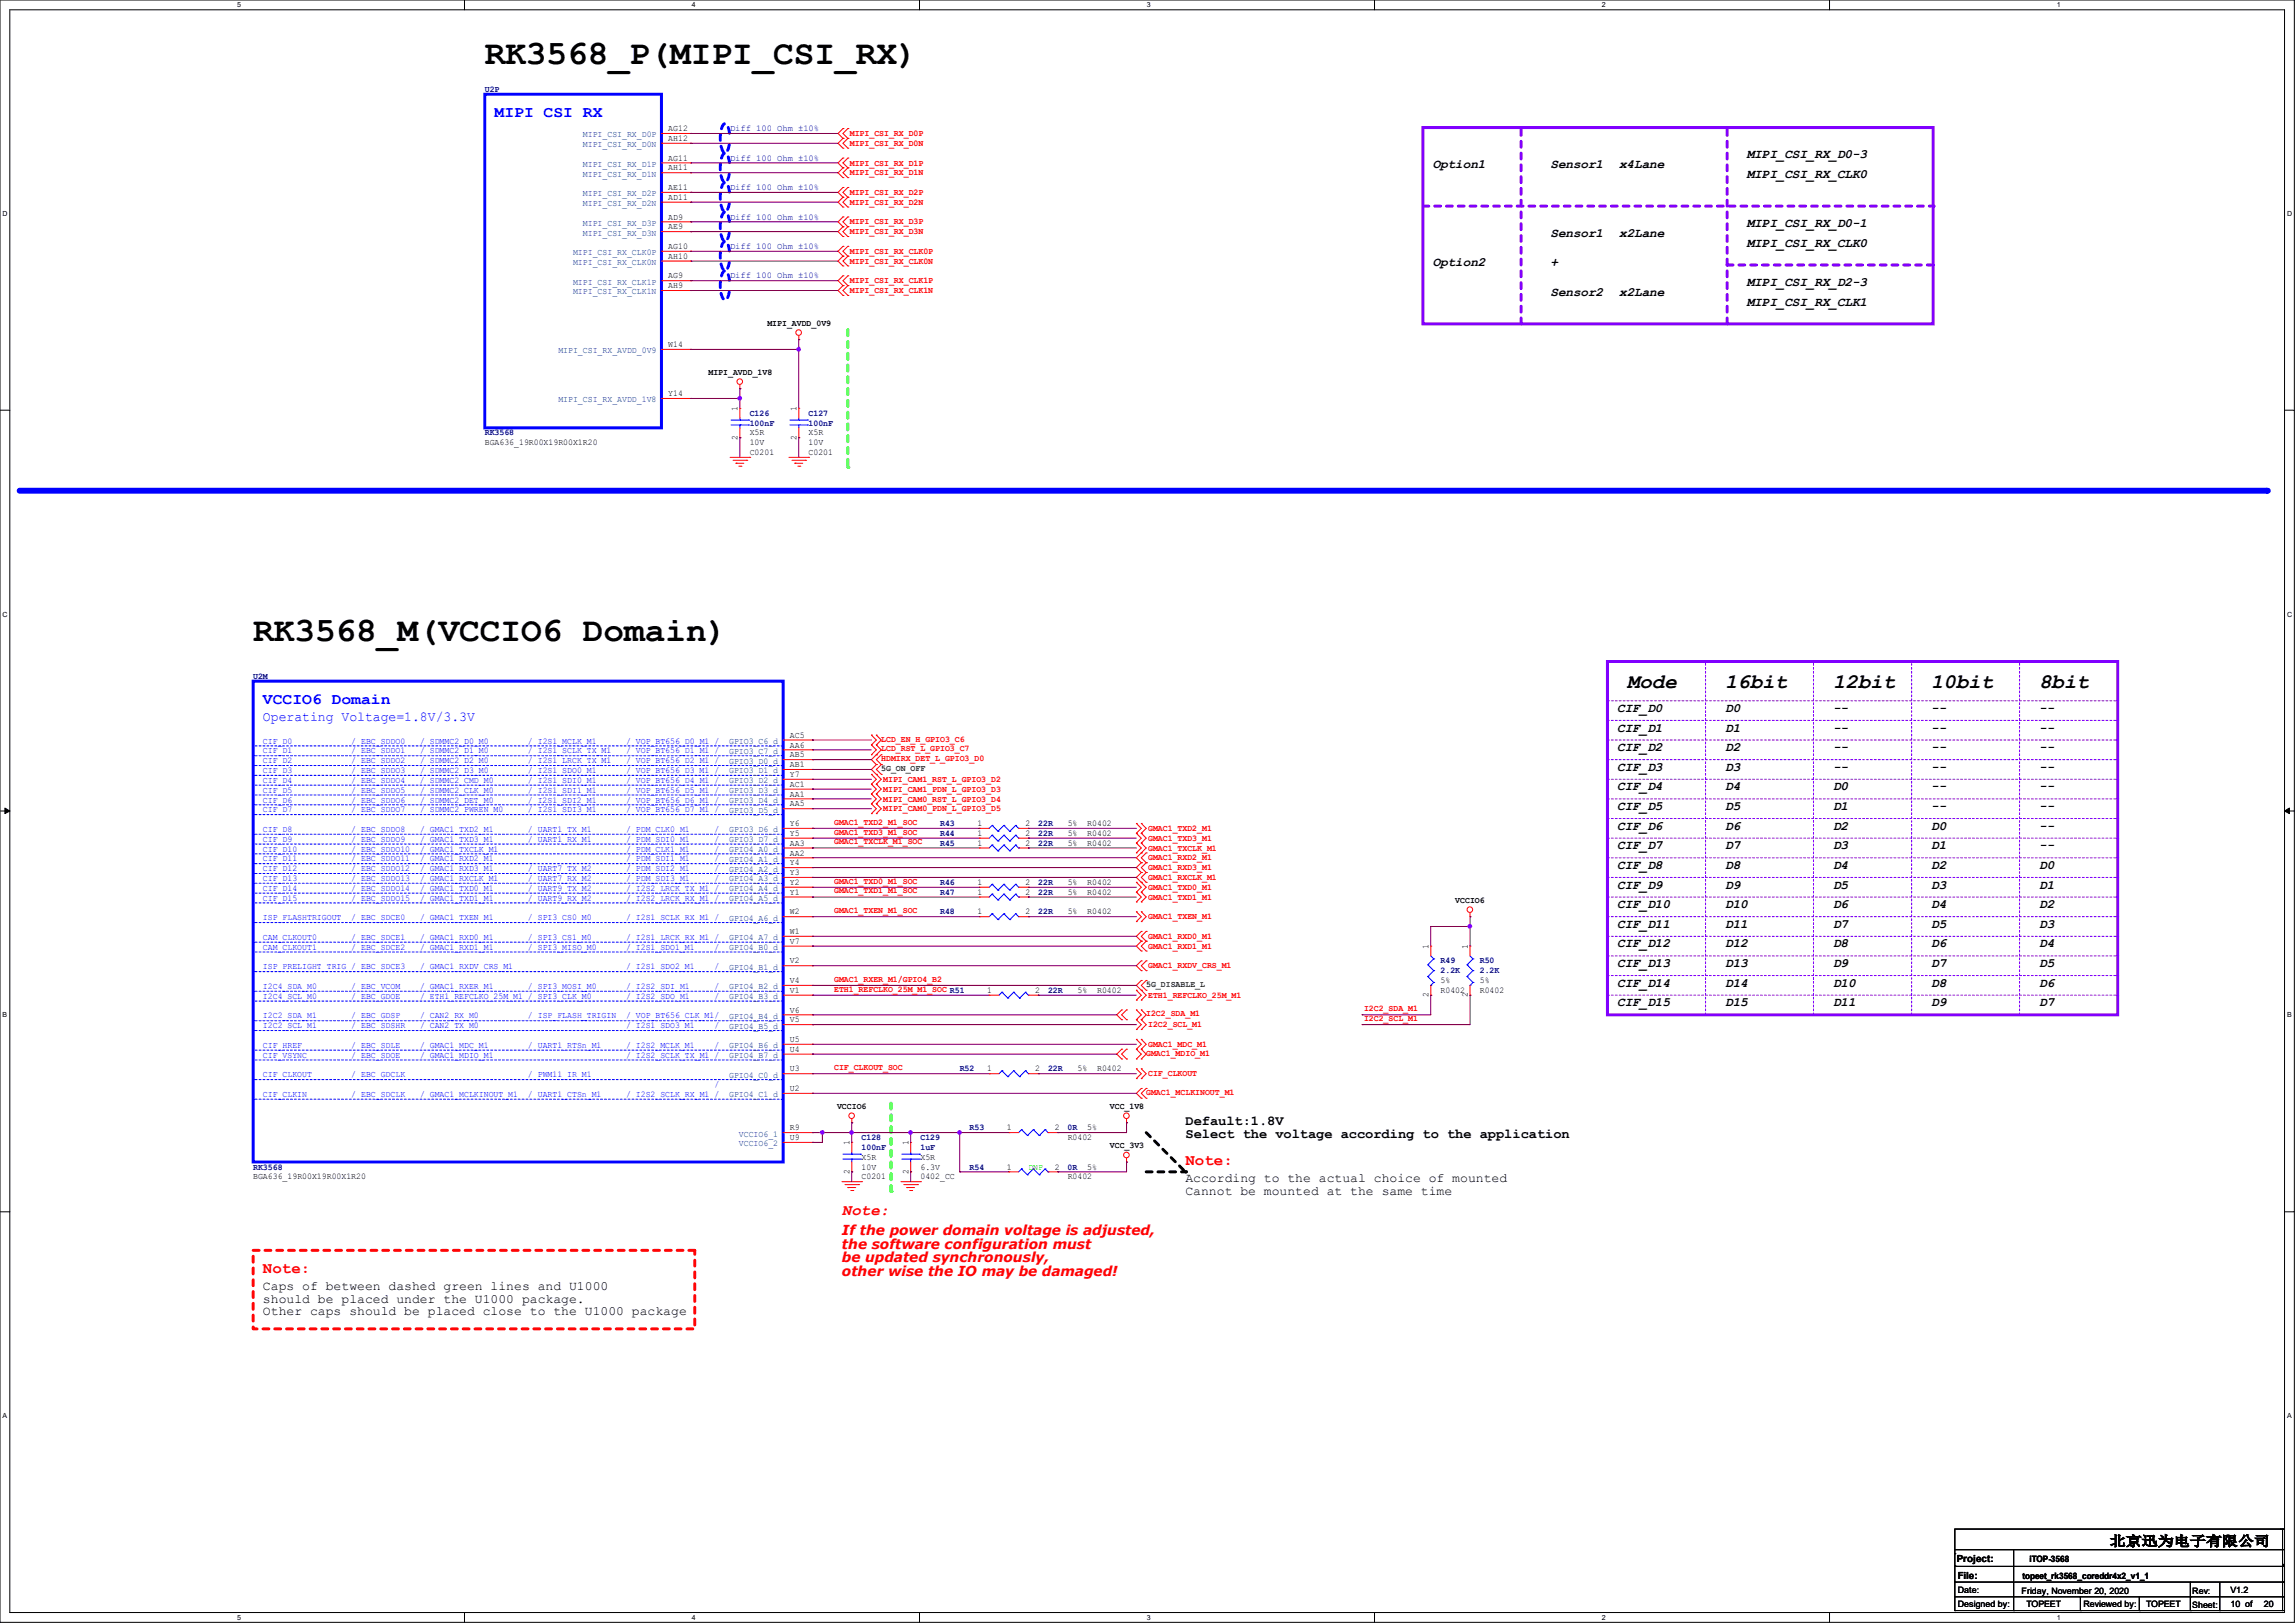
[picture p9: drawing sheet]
<svg xmlns="http://www.w3.org/2000/svg" width="297mm" height="210mm" viewBox="0 0 297 210" stroke-linecap="round" stroke-linejoin="round" font-family="sans-serif">
<defs><g id="words">
<g font-size="4.4">
<text x="62.7" y="8.3">RK3568_P(MIPI_CSI_RX)</text>
<text x="32.8" y="83">RK3568_M(VCCIO6 Domain)</text>
</g>
<g font-size="2.7">
<text x="210.6" y="89.1">Mode</text>
<text x="223.3" y="89.1">16bit</text>
<text x="237.2" y="89.1">12bit</text>
<text x="249.9" y="89.1">10bit</text>
<text x="263.9" y="89.1">8bit</text>
</g>
<g font-size="2" fill="#00f">
<text x="64" y="15.2">MIPI CSI RX</text>
<text x="34" y="91.1">VCCIO6 Domain</text>
</g>
<g font-size="2" fill="#f00">
<text x="153.4" y="150.8">Note:</text>
<text x="109" y="157.2">Note:</text>
<text x="34" y="164.8">Note:</text>
</g>
<text font-size="1.8" fill="#00f" x="34" y="93.3">Operating Voltage=1.8V/3.3V</text>
<g font-size="1.8">
<text x="153.4" y="145.5">Default:1.8V</text>
<text x="153.4" y="147.3">Select the voltage according to the application</text>
<text x="273" y="200">北京迅为电子有限公司</text>
</g>
<g font-size="1.8" fill="#f00">
<text x="109" y="159.8">If the power domain voltage is adjusted,</text>
<text x="109" y="161.6">the software configuration must</text>
<text x="109" y="163.4">be updated synchronously,</text>
<text x="109" y="165.1">other wise the IO may be damaged!</text>
</g>
<g font-size="1.7">
<text x="185.4" y="21.8">Option1</text>
<text x="200.7" y="21.8">Sensor1</text>
<text x="209.5" y="21.8">x4Lane</text>
<text x="226.1" y="20.5">MIPI_CSI_RX_D0-3</text>
<text x="226.1" y="23">MIPI_CSI_RX_CLK0</text>
<text x="226.1" y="29.4">MIPI_CSI_RX_D0-1</text>
<text x="185.4" y="34.5">Option2</text>
<text x="200.7" y="34.5">+</text>
<text x="200.7" y="30.6">Sensor1</text>
<text x="209.5" y="30.6">x2Lane</text>
<text x="226.1" y="31.9">MIPI_CSI_RX_CLK0</text>
<text x="200.7" y="38.3">Sensor2</text>
<text x="209.5" y="38.3">x2Lane</text>
<text x="226.1" y="37">MIPI_CSI_RX_D2-3</text>
<text x="226.1" y="39.5">MIPI_CSI_RX_CLK1</text>
<text x="209.3" y="92.1">CIF_D0</text>
<text x="209.3" y="94.7">CIF_D1</text>
<text x="223.3" y="92.1">D0</text>
<text x="223.3" y="94.7">D1</text>
<text x="237.2" y="94.7">--</text>
<text x="237.2" y="92.1">--</text>
<text x="249.9" y="92.1">--</text>
<text x="249.9" y="94.7">--</text>
<text x="263.9" y="94.7">--</text>
<text x="263.9" y="92.1">--</text>
<text x="209.3" y="97.2">CIF_D2</text>
<text x="209.3" y="99.7">CIF_D3</text>
<text x="223.3" y="97.2">D2</text>
<text x="223.3" y="99.7">D3</text>
<text x="237.2" y="99.7">--</text>
<text x="237.2" y="97.2">--</text>
<text x="249.9" y="97.2">--</text>
<text x="249.9" y="99.7">--</text>
<text x="263.9" y="97.2">--</text>
<text x="263.9" y="99.7">--</text>
<text x="209.3" y="102.3">CIF_D4</text>
<text x="209.3" y="104.8">CIF_D5</text>
<text x="209.3" y="107.4">CIF_D6</text>
<text x="223.3" y="102.3">D4</text>
<text x="223.3" y="104.8">D5</text>
<text x="223.3" y="107.4">D6</text>
<text x="237.2" y="102.3">D0</text>
<text x="237.2" y="104.8">D1</text>
<text x="237.2" y="107.4">D2</text>
<text x="249.9" y="102.3">--</text>
<text x="249.9" y="104.8">--</text>
<text x="249.9" y="107.4">D0</text>
<text x="263.9" y="107.4">--</text>
<text x="263.9" y="104.8">--</text>
<text x="263.9" y="102.3">--</text>
<text x="209.3" y="109.9">CIF_D7</text>
<text x="209.3" y="112.4">CIF_D8</text>
<text x="223.3" y="109.9">D7</text>
<text x="223.3" y="112.4">D8</text>
<text x="237.2" y="109.9">D3</text>
<text x="237.2" y="112.4">D4</text>
<text x="249.9" y="109.9">D1</text>
<text x="249.9" y="112.4">D2</text>
<text x="263.9" y="112.4">D0</text>
<text x="263.9" y="109.9">--</text>
<text x="209.3" y="115">CIF_D9</text>
<text x="209.3" y="117.5">CIF_D10</text>
<text x="223.3" y="115">D9</text>
<text x="223.3" y="117.5">D10</text>
<text x="237.2" y="115">D5</text>
<text x="237.2" y="117.5">D6</text>
<text x="249.9" y="115">D3</text>
<text x="249.9" y="117.5">D4</text>
<text x="263.9" y="115">D1</text>
<text x="263.9" y="117.5">D2</text>
<text x="209.3" y="120.1">CIF_D11</text>
<text x="209.3" y="122.6">CIF_D12</text>
<text x="209.3" y="125.1">CIF_D13</text>
<text x="223.3" y="120.1">D11</text>
<text x="223.3" y="122.6">D12</text>
<text x="223.3" y="125.1">D13</text>
<text x="237.2" y="120.1">D7</text>
<text x="237.2" y="122.6">D8</text>
<text x="237.2" y="125.1">D9</text>
<text x="249.9" y="120.1">D5</text>
<text x="249.9" y="122.6">D6</text>
<text x="249.9" y="125.1">D7</text>
<text x="263.9" y="120.1">D3</text>
<text x="263.9" y="122.6">D4</text>
<text x="263.9" y="125.1">D5</text>
<text x="209.3" y="127.7">CIF_D14</text>
<text x="209.3" y="130.2">CIF_D15</text>
<text x="223.3" y="127.7">D14</text>
<text x="223.3" y="130.2">D15</text>
<text x="237.2" y="127.7">D10</text>
<text x="237.2" y="130.2">D11</text>
<text x="249.9" y="127.7">D8</text>
<text x="249.9" y="130.2">D9</text>
<text x="263.9" y="127.7">D6</text>
<text x="263.9" y="130.2">D7</text>
<text x="153.4" y="153">According to the actual choice of mounted</text>
<text x="153.4" y="154.6">Cannot be mounted at the same time</text>
<text x="34" y="166.9">Caps of between dashed green lines and U1000</text>
<text x="34" y="168.6">should be placed under the U1000 package.</text>
<text x="34" y="170.2">Other caps should be placed close to the U1000 package</text>
</g>
<g font-size="1.3">
<text x="253.2" y="202.1">Project:</text>
<text x="253.4" y="204.3">File:</text>
</g>
<g font-size="1.1" fill="#000080">
<text x="62.7" y="11.9">U2P</text>
<text x="94.5" y="17">Diff 100 Ohm ±10%</text>
<text x="94.5" y="20.8">Diff 100 Ohm ±10%</text>
<text x="94.5" y="24.6">Diff 100 Ohm ±10%</text>
<text x="94.5" y="28.4">Diff 100 Ohm ±10%</text>
<text x="94.5" y="32.2">Diff 100 Ohm ±10%</text>
<text x="94.5" y="36">Diff 100 Ohm ±10%</text>
<text x="97" y="53.8">C126</text>
<text x="104.6" y="53.8">C127</text>
<text x="62.7" y="56.3">RK3568</text>
<text x="97" y="55.1">100nF</text>
<text x="104.6" y="55.1">100nF</text>
<text x="32.8" y="87.8">U2M</text>
<text x="121.7" y="106.9">R43</text>
<text x="134.4" y="106.9">22R</text>
<text x="121.7" y="109.4">R45</text>
<text x="121.7" y="108.2">R44</text>
<text x="134.4" y="109.4">22R</text>
<text x="134.4" y="108.2">22R</text>
<text x="121.7" y="114.5">R46</text>
<text x="121.7" y="115.8">R47</text>
<text x="121.7" y="118.3">R48</text>
<text x="134.4" y="114.5">22R</text>
<text x="134.4" y="115.8">22R</text>
<text x="134.4" y="118.3">22R</text>
<text x="186.4" y="124.7">R49</text>
<text x="186.4" y="125.9">2.2K</text>
<text x="191.5" y="124.7">R50</text>
<text x="191.5" y="125.9">2.2K</text>
<text x="135.6" y="128.5">22R</text>
<text x="124.2" y="138.6">R52</text>
<text x="135.6" y="138.6">22R</text>
<text x="111.5" y="147.5">C128</text>
<text x="111.5" y="148.8">100nF</text>
<text x="119.1" y="147.5">C129</text>
<text x="119.1" y="148.8">1uF</text>
<text x="125.5" y="146.3">R53</text>
<text x="138.2" y="146.3">0R</text>
<text x="32.8" y="151.3">RK3568</text>
<text x="125.5" y="151.3">R54</text>
<text x="138.2" y="151.3">0R</text>
</g>
<g font-size="1.1" fill="#004080">
<text x="75.4" y="17.8">MIPI_CSI_RX_D0P</text>
<text x="75.4" y="19.1">MIPI_CSI_RX_D0N</text>
<text x="75.4" y="21.6">MIPI_CSI_RX_D1P</text>
<text x="75.4" y="22.9">MIPI_CSI_RX_D1N</text>
<text x="75.4" y="25.4">MIPI_CSI_RX_D2P</text>
<text x="75.4" y="26.7">MIPI_CSI_RX_D2N</text>
<text x="75.4" y="29.2">MIPI_CSI_RX_D3P</text>
<text x="74.2" y="33">MIPI_CSI_RX_CLK0P</text>
<text x="74.2" y="34.3">MIPI_CSI_RX_CLK0N</text>
<text x="75.4" y="30.5">MIPI_CSI_RX_D3N</text>
<text x="74.2" y="36.8">MIPI_CSI_RX_CLK1P</text>
<text x="74.2" y="38.1">MIPI_CSI_RX_CLK1N</text>
<text x="72.3" y="45.7">MIPI_CSI_RX_AVDD_0V9</text>
<text x="72.3" y="52.1">MIPI_CSI_RX_AVDD_1V8</text>
<text x="94.4" y="96.3">GPIO3_C6_d</text>
<text x="94.4" y="97.5">GPIO3_C7_d</text>
<text x="94.4" y="98.8">GPIO3_D0_d</text>
<text x="94.4" y="100.1">GPIO3_D1_d</text>
<text x="94.4" y="101.3">GPIO3_D2_d</text>
<text x="94.4" y="102.6">GPIO3_D3_d</text>
<text x="94.4" y="103.9">GPIO3_D4_d</text>
<text x="94.4" y="105.2">GPIO3_D5_d</text>
<text x="94.4" y="107.7">GPIO3_D6_d</text>
<text x="94.4" y="109">GPIO3_D7_d</text>
<text x="94.4" y="110.2">GPIO4_A0_d</text>
<text x="94.4" y="111.5">GPIO4_A1_d</text>
<text x="94.4" y="112.8">GPIO4_A2_d</text>
<text x="94.4" y="114">GPIO4_A3_d</text>
<text x="94.4" y="115.3">GPIO4_A4_d</text>
<text x="94.4" y="116.6">GPIO4_A5_d</text>
<text x="94.4" y="119.1">GPIO4_A6_d</text>
<text x="94.4" y="121.7">GPIO4_A7_d</text>
<text x="94.4" y="122.9">GPIO4_B0_d</text>
<text x="94.4" y="125.5">GPIO4_B1_d</text>
<text x="94.4" y="128">GPIO4_B2_d</text>
<text x="94.4" y="129.3">GPIO4_B3_d</text>
<text x="94.4" y="131.8">GPIO4_B4_d</text>
<text x="94.4" y="133.1">GPIO4_B5_d</text>
<text x="94.4" y="135.6">GPIO4_B6_d</text>
<text x="94.4" y="136.9">GPIO4_B7_d</text>
<text x="94.4" y="139.5">GPIO4_C0_d</text>
<text x="94.4" y="142">GPIO4_C1_d</text>
<text x="95.6" y="147.1">VCCIO6_1</text>
<text x="95.6" y="148.3">VCCIO6_2</text>
</g>
<g font-size="1.1">
<text x="86.5" y="17">AG12</text>
<text x="86.5" y="18.2">AH12</text>
<text x="86.5" y="20.8">AG11</text>
<text x="86.5" y="22.1">AH11</text>
<text x="86.5" y="24.6">AE11</text>
<text x="86.5" y="25.9">AD11</text>
<text x="86.5" y="28.4">AD9</text>
<text x="86.5" y="29.7">AE9</text>
<text x="86.5" y="32.2">AG10</text>
<text x="86.5" y="33.5">AH10</text>
<text x="86.5" y="36">AG9</text>
<text x="86.5" y="37.3">AH9</text>
<text x="86.5" y="44.9">W14</text>
<text x="99.3" y="42.1">MIPI_AVDD_0V9</text>
<text x="86.5" y="51.3">Y14</text>
<text x="91.7" y="48.5">MIPI_AVDD_1V8</text>
<text x="95.5" y="53.2" transform="rotate(-90 95.5 53.2)">1</text>
<text x="103.1" y="53.2" transform="rotate(-90 103.1 53.2)">1</text>
<text x="62.7" y="57.6">BGA636_19R00X19R00X1R20</text>
<text x="95.5" y="56.9" transform="rotate(-90 95.5 56.9)">2</text>
<text x="97" y="58.9">C0201</text>
<text x="97" y="56.3">X5R</text>
<text x="97" y="57.6">10V</text>
<text x="103.1" y="56.9" transform="rotate(-90 103.1 56.9)">2</text>
<text x="104.6" y="58.9">C0201</text>
<text x="104.6" y="56.3">X5R</text>
<text x="104.6" y="57.6">10V</text>
<text x="102.2" y="95.5">AC5</text>
<text x="102.2" y="96.7">AA6</text>
<text x="102.2" y="98">AB5</text>
<text x="102.2" y="99.3">AB1</text>
<text x="102.2" y="100.5">Y7</text>
<text x="102.2" y="101.8">AC1</text>
<text x="102.2" y="103.1">AA1</text>
<text x="102.2" y="104.4">AA5</text>
<text x="102.2" y="106.9">Y6</text>
<text x="126.5" y="106.9">1</text>
<text x="132.7" y="106.9">2</text>
<text x="138.2" y="106.9">5%</text>
<text x="140.7" y="106.9">R0402</text>
<text x="102.2" y="108.2">Y5</text>
<text x="102.2" y="109.4">AA3</text>
<text x="102.2" y="110.7">AA2</text>
<text x="102.2" y="112">Y4</text>
<text x="102.2" y="113.2">Y3</text>
<text x="126.5" y="109.4">1</text>
<text x="126.5" y="108.2">1</text>
<text x="132.7" y="109.4">2</text>
<text x="132.7" y="108.2">2</text>
<text x="138.2" y="109.4">5%</text>
<text x="138.2" y="108.2">5%</text>
<text x="140.7" y="109.4">R0402</text>
<text x="140.7" y="108.2">R0402</text>
<text x="102.2" y="114.5">Y2</text>
<text x="102.2" y="115.8">Y1</text>
<text x="102.2" y="118.3">W2</text>
<text x="126.5" y="114.5">1</text>
<text x="126.5" y="115.8">1</text>
<text x="126.5" y="118.3">1</text>
<text x="132.7" y="114.5">2</text>
<text x="132.7" y="115.8">2</text>
<text x="132.7" y="118.3">2</text>
<text x="138.2" y="114.5">5%</text>
<text x="138.2" y="115.8">5%</text>
<text x="138.2" y="118.3">5%</text>
<text x="140.7" y="114.5">R0402</text>
<text x="140.7" y="115.8">R0402</text>
<text x="140.7" y="118.3">R0402</text>
<text x="188.3" y="116.8">VCCIO6</text>
<text x="102.2" y="120.9">W1</text>
<text x="102.2" y="122.1">V7</text>
<text x="102.2" y="124.7">V2</text>
<text x="184.9" y="122.8" transform="rotate(-90 184.9 122.8)">1</text>
<text x="190" y="122.8" transform="rotate(-90 190 122.8)">1</text>
<text x="102.2" y="127.2">V4</text>
<text x="102.2" y="128.5">V1</text>
<text x="102.2" y="131">V6</text>
<text x="127.8" y="128.5">1</text>
<text x="134" y="128.5">2</text>
<text x="139.4" y="128.5">5%</text>
<text x="142" y="128.5">R0402</text>
<text x="184.9" y="129" transform="rotate(-90 184.9 129)">2</text>
<text x="186.4" y="128.5">R0402</text>
<text x="186.4" y="127.2">5%</text>
<text x="190" y="129" transform="rotate(-90 190 129)">2</text>
<text x="191.5" y="128.5">R0402</text>
<text x="191.5" y="127.2">5%</text>
<text x="102.2" y="132.3">V5</text>
<text x="102.2" y="134.8">U5</text>
<text x="102.2" y="136.1">U4</text>
<text x="102.2" y="138.6">U3</text>
<text x="102.2" y="141.2">U2</text>
<text x="108.3" y="143.5">VCCIO6</text>
<text x="127.8" y="138.6">1</text>
<text x="134" y="138.6">2</text>
<text x="139.4" y="138.6">5%</text>
<text x="142" y="138.6">R0402</text>
<text x="143.6" y="143.5">VCC_1V8</text>
<text x="102.2" y="146.3">R9</text>
<text x="102.2" y="147.5">U9</text>
<text x="109.9" y="148.2" transform="rotate(-90 109.9 148.2)">1</text>
<text x="117.6" y="148.2" transform="rotate(-90 117.6 148.2)">1</text>
<text x="130.3" y="146.3">1</text>
<text x="136.5" y="146.3">2</text>
<text x="138.2" y="147.5">R0402</text>
<text x="140.7" y="146.3">5%</text>
<text x="143.6" y="148.6">VCC_3V3</text>
<text x="32.8" y="152.6">BGA636_19R00X19R00X1R20</text>
<text x="109.9" y="151.9" transform="rotate(-90 109.9 151.9)">2</text>
<text x="111.5" y="152.6">C0201</text>
<text x="111.5" y="150.1">X5R</text>
<text x="111.5" y="151.3">10V</text>
<text x="117.6" y="151.9" transform="rotate(-90 117.6 151.9)">2</text>
<text x="119.1" y="152.6">0402_CC</text>
<text x="119.1" y="150.1">X5R</text>
<text x="119.1" y="151.3">6.3V</text>
<text x="130.3" y="151.3">1</text>
<text x="136.5" y="151.3">2</text>
<text x="138.2" y="152.6">R0402</text>
<text x="140.7" y="151.3">5%</text>
<text x="262.6" y="202.1">iTOP-3568</text>
<text x="253.4" y="206.1">Date:</text>
<text x="253.4" y="208">Designed by:</text>
<text x="261.6" y="206.2">Friday, November 20, 2020</text>
<text x="261.7" y="204.3">topeet_rk3568_coreddr4x2_v1_1</text>
<text x="262.2" y="208">TOPEET</text>
<text x="269.6" y="208">Reviewed by:</text>
<text x="277.7" y="208">TOPEET</text>
<text x="283.7" y="206.2">Rev:</text>
<text x="283.7" y="208.1">Sheet:</text>
<text x="288.7" y="208">10 of</text>
<text x="288.7" y="206.1">V1.2</text>
<text x="293" y="208">20</text>
</g>
<g font-size="1.1" fill="#f00">
<text x="110" y="17.6">MIPI_CSI_RX_D0P</text>
<text x="110" y="18.9">MIPI_CSI_RX_D0N</text>
<text x="110" y="21.4">MIPI_CSI_RX_D1P</text>
<text x="110" y="22.7">MIPI_CSI_RX_D1N</text>
<text x="110" y="25.2">MIPI_CSI_RX_D2P</text>
<text x="110" y="26.5">MIPI_CSI_RX_D2N</text>
<text x="110" y="29">MIPI_CSI_RX_D3P</text>
<text x="110" y="30.3">MIPI_CSI_RX_D3N</text>
<text x="110" y="32.9">MIPI_CSI_RX_CLK0P</text>
<text x="110" y="34.1">MIPI_CSI_RX_CLK0N</text>
<text x="110" y="36.7">MIPI_CSI_RX_CLK1P</text>
<text x="110" y="37.9">MIPI_CSI_RX_CLK1N</text>
<text x="114" y="96">LCD_EN_H_GPIO3_C6</text>
<text x="114" y="97.2">LCD_RST_L_GPIO3_C7</text>
<text x="114" y="98.5">HDMIRX_DET_L_GPIO3_D0</text>
<text x="114.3" y="101.2">MIPI_CAM1_RST_L_GPIO3_D2</text>
<text x="107.9" y="106.7">GMAC1_TXD2_M1_SOC</text>
<text x="107.9" y="108">GMAC1_TXD3_M1_SOC</text>
<text x="114.3" y="105">MIPI_CAM0_PDN_L_GPIO3_D5</text>
<text x="114.3" y="103.7">MIPI_CAM0_RST_L_GPIO3_D4</text>
<text x="114.3" y="102.4">MIPI_CAM1_PDN_L_GPIO3_D3</text>
<text x="148.6" y="107.5">GMAC1_TXD2_M1</text>
<text x="107.9" y="109.3">GMAC1_TXCLK_M1_SOC</text>
<text x="148.6" y="108.8">GMAC1_TXD3_M1</text>
<text x="148.6" y="110.1">GMAC1_TXCLK_M1</text>
<text x="148.6" y="111.3">GMAC1_RXD2_M1</text>
<text x="148.6" y="112.6">GMAC1_RXD3_M1</text>
<text x="148.6" y="113.9">GMAC1_RXCLK_M1</text>
<text x="107.9" y="114.3">GMAC1_TXD0_M1_SOC</text>
<text x="107.9" y="115.6">GMAC1_TXD1_M1_SOC</text>
<text x="107.9" y="118.2">GMAC1_TXEN_M1_SOC</text>
<text x="148.6" y="115.2">GMAC1_TXD0_M1</text>
<text x="148.6" y="116.4">GMAC1_TXD1_M1</text>
<text x="148.6" y="119">GMAC1_TXEN_M1</text>
<text x="148.6" y="121.5">GMAC1_RXD0_M1</text>
<text x="148.6" y="122.8">GMAC1_RXD1_M1</text>
<text x="148.6" y="125.3">GMAC1_RXDV_CRS_M1</text>
<text x="107.9" y="128.3">ETH1_REFCLKO_25M_M1_SOC R51</text>
<text x="107.9" y="127">GMAC1_RXER_M1/GPIO4_B2</text>
<text x="148.3" y="131.5">I2C2_SDA_M1</text>
<text x="148.6" y="129.1">ETH1_REFCLKO_25M_M1</text>
<text x="176.5" y="130.9">I2C2_SDA_M1</text>
<text x="148.3" y="136.6">GMAC1_MDIO_M1</text>
<text x="148.6" y="135.5">GMAC1_MDC_M1</text>
<text x="148.6" y="132.9">I2C2_SCL_M1</text>
<text x="176.5" y="132.1">I2C2_SCL_M1</text>
<text x="107.9" y="138.5">CIF_CLKOUT_SOC</text>
<text x="148.3" y="141.7">GMAC1_MCLKINOUT_M1</text>
<text x="148.6" y="139.3">CIF_CLKOUT</text>
</g>
<g font-size="1.1" fill="#00f">
<text x="34" y="97.5">CIF_D1</text>
<text x="34" y="101.3">CIF_D4</text>
<text x="34" y="98.8">CIF_D2</text>
<text x="34" y="100">CIF_D3</text>
<text x="34" y="96.2">CIF_D0</text>
<text x="45.5" y="101.3">/ EBC_SDDO4</text>
<text x="45.5" y="100">/ EBC_SDDO3</text>
<text x="45.5" y="98.8">/ EBC_SDDO2</text>
<text x="45.5" y="97.5">/ EBC_SDDO1</text>
<text x="45.5" y="96.2">/ EBC_SDDO0</text>
<text x="54.4" y="101.3">/ SDMMC2_CMD_M0</text>
<text x="54.4" y="96.2">/ SDMMC2_D0_M0</text>
<text x="54.4" y="97.5">/ SDMMC2_D1_M0</text>
<text x="54.4" y="98.8">/ SDMMC2_D2_M0</text>
<text x="54.4" y="100">/ SDMMC2_D3_M0</text>
<text x="68.3" y="100">/ I2S1_SDO0_M1</text>
<text x="68.3" y="98.8">/ I2S1_LRCK_TX_M1</text>
<text x="68.3" y="96.2">/ I2S1_MCLK_M1</text>
<text x="68.3" y="101.3">/ I2S1_SDI0_M1</text>
<text x="68.3" y="97.5">/ I2S1_SCLK_TX_M1</text>
<text x="81" y="98.8">/ VOP_BT656_D2_M1 /</text>
<text x="81" y="100">/ VOP_BT656_D3_M1 /</text>
<text x="81" y="97.5">/ VOP_BT656_D1_M1 /</text>
<text x="81" y="101.3">/ VOP_BT656_D4_M1 /</text>
<text x="81" y="96.2">/ VOP_BT656_D0_M1 /</text>
<text x="34" y="105.1">CIF_D7</text>
<text x="34" y="103.8">CIF_D6</text>
<text x="34" y="107.7">CIF_D8</text>
<text x="34" y="102.6">CIF_D5</text>
<text x="45.5" y="107.7">/ EBC_SDDO8</text>
<text x="45.5" y="103.8">/ EBC_SDDO6</text>
<text x="45.5" y="102.6">/ EBC_SDDO5</text>
<text x="45.5" y="105.1">/ EBC_SDDO7</text>
<text x="54.4" y="105.1">/ SDMMC2_PWREN_M0</text>
<text x="54.4" y="102.6">/ SDMMC2_CLK_M0</text>
<text x="54.4" y="107.7">/ GMAC1_TXD2_M1</text>
<text x="54.4" y="103.8">/ SDMMC2_DET_M0</text>
<text x="68.3" y="102.6">/ I2S1_SDI1_M1</text>
<text x="68.3" y="107.7">/ UART1_TX_M1</text>
<text x="68.3" y="105.1">/ I2S1_SDI3_M1</text>
<text x="68.3" y="103.8">/ I2S1_SDI2_M1</text>
<text x="81" y="107.7">/ PDM_CLK0_M1</text>
<text x="81" y="102.6">/ VOP_BT656_D5_M1 /</text>
<text x="81" y="103.8">/ VOP_BT656_D6_M1 /</text>
<text x="81" y="105.1">/ VOP_BT656_D7_M1 /</text>
<text x="92.5" y="107.7">/</text>
<text x="34" y="111.5">CIF_D11</text>
<text x="34" y="110.2">CIF_D10</text>
<text x="34" y="112.7">CIF_D12</text>
<text x="34" y="108.9">CIF_D9</text>
<text x="45.5" y="112.7">/ EBC_SDDO12</text>
<text x="45.5" y="111.5">/ EBC_SDDO11</text>
<text x="45.5" y="110.2">/ EBC_SDDO10</text>
<text x="45.5" y="108.9">/ EBC_SDDO9</text>
<text x="54.4" y="108.9">/ GMAC1_TXD3_M1</text>
<text x="54.4" y="112.7">/ GMAC1_RXD3_M1</text>
<text x="54.4" y="110.2">/ GMAC1_TXCLK_M1</text>
<text x="54.4" y="111.5">/ GMAC1_RXD2_M1</text>
<text x="68.3" y="112.7">/ UART7_TX_M2</text>
<text x="68.3" y="108.9">/ UART1_RX_M1</text>
<text x="81" y="112.7">/ PDM_SDI2_M1</text>
<text x="81" y="108.9">/ PDM_SDI0_M1</text>
<text x="81" y="111.5">/ PDM_SDI1_M1</text>
<text x="81" y="110.2">/ PDM_CLK1_M1</text>
<text x="92.5" y="108.9">/</text>
<text x="92.5" y="110.2">/</text>
<text x="92.5" y="111.5">/</text>
<text x="92.5" y="112.7">/</text>
<text x="34" y="115.3">CIF_D14</text>
<text x="34" y="116.5">CIF_D15</text>
<text x="34" y="114">CIF_D13</text>
<text x="34" y="119.1">ISP_FLASHTRIGOUT</text>
<text x="45.5" y="114">/ EBC_SDDO13</text>
<text x="45.5" y="116.5">/ EBC_SDDO15</text>
<text x="45.5" y="115.3">/ EBC_SDDO14</text>
<text x="45.5" y="119.1">/ EBC_SDCE0</text>
<text x="54.4" y="119.1">/ GMAC1_TXEN_M1</text>
<text x="54.4" y="115.3">/ GMAC1_TXD0_M1</text>
<text x="54.4" y="116.5">/ GMAC1_TXD1_M1</text>
<text x="54.4" y="114">/ GMAC1_RXCLK_M1</text>
<text x="68.3" y="116.5">/ UART9_RX_M2</text>
<text x="68.3" y="119.1">/ SPI3_CS0_M0</text>
<text x="68.3" y="115.3">/ UART9_TX_M2</text>
<text x="68.3" y="114">/ UART7_RX_M2</text>
<text x="81" y="119.1">/ I2S1_SCLK_RX_M1 /</text>
<text x="81" y="114">/ PDM_SDI3_M1</text>
<text x="81" y="116.5">/ I2S2_LRCK_RX_M1 /</text>
<text x="81" y="115.3">/ I2S2_LRCK_TX_M1 /</text>
<text x="92.5" y="114">/</text>
<text x="34" y="121.6">CAM_CLKOUT0</text>
<text x="34" y="125.4">ISP_PRELIGHT_TRIG / EBC_SDCE3</text>
<text x="34" y="122.9">CAM_CLKOUT1</text>
<text x="45.5" y="122.9">/ EBC_SDCE2</text>
<text x="45.5" y="121.6">/ EBC_SDCE1</text>
<text x="54.4" y="121.6">/ GMAC1_RXD0_M1</text>
<text x="54.4" y="122.9">/ GMAC1_RXD1_M1</text>
<text x="54.4" y="125.4">/ GMAC1_RXDV_CRS_M1</text>
<text x="68.3" y="122.9">/ SPI3_MISO_M0</text>
<text x="68.3" y="121.6">/ SPI3_CS1_M0</text>
<text x="81" y="121.6">/ I2S1_LRCK_RX_M1 /</text>
<text x="81" y="125.4">/ I2S1_SDO2_M1</text>
<text x="81" y="122.9">/ I2S1_SDO1_M1</text>
<text x="92.5" y="122.9">/</text>
<text x="92.5" y="125.4">/</text>
<text x="34" y="131.8">I2C2_SDA_M1</text>
<text x="34" y="129.2">I2C4_SCL_M0</text>
<text x="34" y="128">I2C4_SDA_M0</text>
<text x="45.5" y="128">/ EBC_VCOM</text>
<text x="45.5" y="129.2">/ EBC_GDOE</text>
<text x="45.5" y="131.8">/ EBC_GDSP</text>
<text x="54.4" y="131.8">/ CAN2_RX_M0</text>
<text x="54.4" y="128">/ GMAC1_RXER_M1</text>
<text x="54.4" y="129.2">/ ETH1_REFCLKO_25M_M1 / SPI3_CLK_M0</text>
<text x="68.3" y="128">/ SPI3_MOSI_M0</text>
<text x="68.3" y="131.8">/ ISP_FLASH_TRIGIN</text>
<text x="81" y="128">/ I2S2_SDI_M1</text>
<text x="81" y="131.8">/ VOP_BT656_CLK_M1/</text>
<text x="81" y="129.2">/ I2S2_SDO_M1</text>
<text x="92.5" y="128">/</text>
<text x="92.5" y="129.2">/</text>
<text x="34" y="133.1">I2C2_SCL_M1</text>
<text x="34" y="135.6">CIF_HREF</text>
<text x="34" y="136.9">CIF_VSYNC</text>
<text x="45.5" y="136.9">/ EBC_SDOE</text>
<text x="45.5" y="133.1">/ EBC_SDSHR</text>
<text x="45.5" y="135.6">/ EBC_SDLE</text>
<text x="54.4" y="135.6">/ GMAC1_MDC_M1</text>
<text x="54.4" y="136.9">/ GMAC1_MDIO_M1</text>
<text x="54.4" y="133.1">/ CAN2_TX_M0</text>
<text x="68.3" y="135.6">/ UART1_RTSn_M1</text>
<text x="81" y="133.1">/ I2S1_SDO3_M1</text>
<text x="81" y="135.6">/ I2S2_MCLK_M1</text>
<text x="81" y="136.9">/ I2S2_SCLK_TX_M1 /</text>
<text x="92.5" y="135.6">/</text>
<text x="92.5" y="133.1">/</text>
<text x="34" y="139.4">CIF_CLKOUT</text>
<text x="34" y="141.9">CIF_CLKIN</text>
<text x="45.5" y="141.9">/ EBC_SDCLK</text>
<text x="45.5" y="139.4">/ EBC_GDCLK</text>
<text x="54.4" y="141.9">/ GMAC1_MCLKINOUT_M1</text>
<text x="68.3" y="141.9">/ UART1_CTSn_M1</text>
<text x="68.3" y="139.4">/ PWM11_IR_M1</text>
<text x="81" y="141.9">/ I2S2_SCLK_RX_M1 /</text>
<text x="92.5" y="140.7">/</text>
</g>
<g font-size="1.1" fill="#008000">
<text x="114" y="99.8">5G_ON_OFF</text>
<text x="148.3" y="127.7">5G_DISABLE_L</text>
</g>
<text font-size="1.1" fill="#0f0" x="133.1" y="151.3">DNP</text>
<g font-size=".9">
<text x="30.7" y=".9">5</text>
<text x="89.5" y=".9">4</text>
<text x="148.4" y=".9">3</text>
<text x="207.3" y=".9">2</text>
<text x="266.2" y=".9">1</text>
<text x=".3" y="28">D</text>
<text x="296" y="28">D</text>
<text x=".3" y="79.8">C</text>
<text x="296" y="79.8">C</text>
<text x=".3" y="131.7">B</text>
<text x="296" y="131.7">B</text>
<text x=".3" y="183.5">A</text>
<text x="296" y="183.5">A</text>
<text x="30.7" y="209.6">5</text>
<text x="89.5" y="209.6">4</text>
<text x="148.4" y="209.6">3</text>
<text x="207.3" y="209.6">2</text>
<text x="266.2" y="209.6">1</text>
</g>
</g></defs>
<path d="M0 0h296.9v209.9h-296.9zM1.3 1.3h294.4v207.4h-294.4z" fill="none" stroke="#000" stroke-width=".13"/>
<g fill="#fff">
<path d="M30.7 .1h.5v1h-.5z"/>
<path d="M30.7 208.8h.5v1h-.5z"/>
</g>
<path d="M60.1 0v1.3M60.1 208.7v1.2" fill="none" stroke="#000" stroke-width=".13"/>
<g fill="#fff">
<path d="M89.5 .1h.5v1h-.5z"/>
<path d="M89.5 208.8h.5v1h-.5z"/>
</g>
<path d="M119 0v1.3M119 208.7v1.2" fill="none" stroke="#000" stroke-width=".13"/>
<g fill="#fff">
<path d="M148.4 .1h.5v1h-.5z"/>
<path d="M148.4 208.8h.5v1h-.5z"/>
</g>
<path d="M177.9 0v1.3M177.9 208.7v1.2" fill="none" stroke="#000" stroke-width=".13"/>
<g fill="#fff">
<path d="M207.3 .1h.5v1h-.5z"/>
<path d="M207.3 208.8h.5v1h-.5z"/>
</g>
<path d="M236.8 0v1.3M236.8 208.7v1.2" fill="none" stroke="#000" stroke-width=".13"/>
<g fill="#fff">
<path d="M266.2 .1h.5v1h-.5z"/>
<path d="M266.2 208.8h.5v1h-.5z"/>
<path d="M.3 27.2h.7v1h-.7z"/>
<path d="M296 27.2h.6v1h-.6z"/>
<path d="M.3 79h.7v1h-.7z"/>
<path d="M296 79h.6v1h-.6z"/>
</g>
<path d="M0 53.1h1.3M295.7 53.1h1.2" fill="none" stroke="#000" stroke-width=".13"/>
<g fill="#fff">
<path d="M.3 130.9h.6v1h-.6z"/>
<path d="M296 130.9h.6v1h-.6z"/>
</g>
<path d="M0 104.9h1.3M295.7 104.9h1.2" fill="none" stroke="#000" stroke-width=".13"/>
<path d="M.6 104.6l.7 .3-.7 .4zM295.7 104.9l.6-.3v.7z" fill="#000" stroke="#000" stroke-width=".13"/>
<g fill="#fff">
<path d="M.3 182.7h.6v1h-.6z"/>
<path d="M296 182.7h.5v1h-.5z"/>
</g>
<path d="M0 156.8h1.3M295.7 156.8h1.2" fill="none" stroke="#000" stroke-width=".13"/>
<path d="M2.5 63.5h290.9" fill="none" stroke="#00f" stroke-width=".76"/>
<circle cx="293.4" cy="63.5" r=".38" fill="#00f"/>
<path d="M109.7 42.7v17.8" fill="none" stroke="#0f0" stroke-width=".38" stroke-dasharray=".8 .8"/>
<circle cx="109.7" cy="60.5" r=".19" fill="#0f0" stroke-dasharray=".8 .8"/>
<path d="M115.3 142.7v11.5" fill="none" stroke="#0f0" stroke-width=".38" stroke-dasharray=".8 .8"/>
<circle cx="115.3" cy="154.2" r=".19" fill="#0f0" stroke-dasharray=".8 .8"/>
<path d="M32.8 161.8h57.1v10.2h-57.1z" fill="none" stroke="#f00" stroke-width=".38" stroke-dasharray=".8 .8"/>
<path d="M184.1 16.5h66.1v25.4h-66.1z" fill="none" stroke="#8000ff" stroke-width=".38"/>
<path d="M184.1 26.7h66.1" fill="none" stroke="#8000ff" stroke-width=".38" stroke-dasharray=".8 .8"/>
<circle cx="250.2" cy="26.7" r=".19" fill="#8000ff" stroke-dasharray=".8 .8"/>
<path d="M223.5 41.9v-25.4" fill="none" stroke="#8000ff" stroke-width=".38" stroke-dasharray=".8 .8"/>
<circle cx="223.5" cy="16.5" r=".19" fill="#8000ff" stroke-dasharray=".8 .8"/>
<path d="M250.2 34.3h-26.7" fill="none" stroke="#8000ff" stroke-width=".38" stroke-dasharray=".8 .8"/>
<circle cx="223.5" cy="34.3" r=".19" fill="#8000ff" stroke-dasharray=".8 .8"/>
<path d="M196.8 41.9v-25.4" fill="none" stroke="#8000ff" stroke-width=".38" stroke-dasharray=".8 .8"/>
<circle cx="196.9" cy="16.5" r=".19" fill="#8000ff" stroke-dasharray=".8 .8"/>
<path d="M208 85.6h66.1v45.7h-66.1z" fill="none" stroke="#8000ff" stroke-width=".38"/>
<g fill="none" stroke="#8000ff" stroke-width=".13" stroke-dasharray=".3 .3">
<path d="M208 90.7h66.1M208 93.2h66.1M208 95.8h66.1M208 98.3h66.1M220.7 85.6h.1M234.7 85.6h.1M247.4 85.6h.1M261.4 85.6h.1M274.1 90.7h.1M274.1 93.2h.1M274.1 95.8h.1M274.1 98.3h.1"/>
<path d="M208 100.8h66.1M208 111h66.1M208 108.5h66.1M208 105.9h66.1M208 103.4h66.1M208 113.5h66.1M208 118.6h66.1M208 116.1h66.1M274.1 100.8h.1M274.1 111h.1M274.1 108.5h.1M274.1 105.9h.1"/>
<path d="M274.1 103.4h.1M274.1 113.5h.1M274.1 118.6h.1M274.1 116.1h.1M208 123.7h66.1M208 121.2h66.1M208 128.8h66.1M208 126.2h66.1M220.7 131.3v-45.7M234.7 131.3v-45.7M247.4 131.3v-45.7M261.4 131.3v-45.7"/>
<path d="M274.1 123.7h.1M274.1 121.2h.1M274.1 128.8h.1M274.1 126.2h.1"/>
</g>
<path d="M94.4 17.2a1.29 1.29 0 0 0-.6-1.2 1.35 1.35 0 0 0-.6 1.3 3.9 3.9 0 0 0 .4 2.4l.2 .1a1.46 1.46 0 0 0 .6-1.4M94.4 21a1.29 1.29 0 0 0-.6-1.2 1.35 1.35 0 0 0-.6 1.3 3.9 3.9 0 0 0 .4 2.4l.2 .1a1.46 1.46 0 0 0 .6-1.4M94.4 28.7a1.29 1.29 0 0 0-.6-1.3 1.35 1.35 0 0 0-.6 1.3 3.9 3.9 0 0 0 .4 2.4l.2 .1a1.46 1.46 0 0 0 .6-1.4M94.4 24.9a1.29 1.29 0 0 0-.6-1.3 1.35 1.35 0 0 0-.6 1.3 3.9 3.9 0 0 0 .4 2.4l.2 .1a1.46 1.46 0 0 0 .6-1.4M94.4 32.5a1.29 1.29 0 0 0-.6-1.3 1.35 1.35 0 0 0-.6 1.3 3.9 3.9 0 0 0 .4 2.4l.2 .1a1.46 1.46 0 0 0 .6-1.4M94.4 36.3a1.29 1.29 0 0 0-.6-1.2 1.35 1.35 0 0 0-.6 1.2 3.9 3.9 0 0 0 .4 2.4l.2 .1a1.46 1.46 0 0 0 .6-1.4" fill="none" stroke="#00f" stroke-width=".38" stroke-dasharray=".8 .8"/>
<path d="M148.3 151.6h5.1M148.3 146.6l5.1 5" fill="none" stroke="#000" stroke-width=".38" stroke-dasharray=".8 .8"/>
<circle cx="153.4" cy="151.6" r=".19" fill="#000" stroke-dasharray=".8 .8"/>
<g fill="none" stroke="#f00" stroke-width=".13">
<path d="M85.6 17.3h3.8M85.6 18.5h3.8M89.4 17.3h.1M89.4 18.5h.1M109.1 16.6h.1M109.1 17.9h.1M109.1 19.2h.1M109.1 16.6l-.6 .7 .6 .6M109.1 17.9l-.6 .6 .6 .7M109.7 17.9h.1M109.7 16.6h.1M109.7 19.2h.1"/>
<path d="M109.7 16.6l-.6 .7 .6 .6M109.7 17.9l-.6 .6 .6 .7M85.6 21.1h3.8M85.6 22.4h3.8M85.6 24.9h3.8M85.6 26.2h3.8M85.6 28.7h3.8M85.6 30h3.8M85.6 32.5h3.8M85.6 33.8h3.8M85.6 36.3h3.8M85.6 37.6h3.8"/>
<path d="M89.4 21.1h.1M89.4 22.4h.1M89.4 24.9h.1M89.4 26.2h.1M89.4 28.7h.1M89.4 30h.1M89.4 32.5h.1M89.4 33.8h.1M89.4 36.3h.1M89.4 37.6h.1M109.1 20.4h.1M109.1 21.7h.1"/>
<path d="M109.1 23h.1M109.1 24.3h.1M109.1 25.5h.1M109.1 26.8h.1M109.1 28.1h.1M109.1 29.3h.1M109.1 30.6h.1M109.1 31.9h.1M109.1 33.1h.1M109.1 34.4h.1M109.1 35.7h.1M109.1 37h.1"/>
<path d="M109.1 38.2h.1M109.1 20.4l-.6 .7 .6 .6M109.1 21.7l-.6 .7 .6 .6M109.1 24.3l-.6 .6 .6 .6M109.1 25.5l-.6 .7 .6 .6M109.1 28.1l-.6 .6 .6 .6M109.1 29.3l-.6 .7 .6 .6M109.1 31.9l-.6 .6 .6 .6M109.1 33.1l-.6 .7 .6 .6M109.1 35.7l-.6 .6 .6 .7M109.1 37l-.6 .6 .6 .6M109.7 21.7h.1"/>
<path d="M109.7 20.4h.1M109.7 23h.1M109.7 25.5h.1M109.7 24.3h.1M109.7 26.8h.1M109.7 29.3h.1M109.7 28.1h.1M109.7 30.6h.1M109.7 33.1h.1M109.7 31.9h.1M109.7 34.4h.1M109.7 37h.1"/>
<path d="M109.7 35.7h.1M109.7 38.2h.1M109.7 20.4l-.6 .7 .6 .6M109.7 21.7l-.6 .7 .6 .6M109.7 24.3l-.6 .6 .6 .6M109.7 25.5l-.6 .7 .6 .6M109.7 28.1l-.6 .6 .6 .6M109.7 29.3l-.6 .7 .6 .6M109.7 31.9l-.6 .6 .6 .6M109.7 33.1l-.6 .7 .6 .6M109.7 35.7l-.6 .6 .6 .7M109.7 37l-.6 .6 .6 .6"/>
<path d="M85.6 45.2h3.8M85.6 51.6h3.8M89.4 45.2h.1M89.4 51.6h.1M94.5 59.2h2.5M94.9 59.6h1.7M95.2 59.9h.1M95.2 59.9h1.1M95.8 50.3h.1M95.8 52.8h.1M95.8 56.6h.1M95.8 49.8v.5"/>
<path d="M95.8 52.8v1.3M95.8 55.4v1.2M96.6 59.6h.1M97 59.2h.1M102.1 59.2h2.5M102.5 59.6h1.8M102.9 59.9h.1M102.9 59.9h1M103.4 43.9h.1M103.4 52.8h.1M103.4 56.6h.1M103.4 43.4v.5"/>
<path d="M103.4 52.8v1.3M103.4 55.4v1.2M104.3 59.6h.1M104.6 59.2h.1M95.6 60.3h.3M95.9 60.3h.1M103.3 60.3h.2M103.5 60.3h.1M101.3 95.8h3.9M101.3 97h3.9M101.3 98.3h3.9M101.3 99.6h3.9"/>
<path d="M105.2 95.8h.1M105.2 97h.1M105.2 98.3h.1M105.2 99.6h.1M112.8 96.4h.1M112.8 95.1h.1M112.8 97.7h.1M112.8 95.1l.6 .7-.6 .6M112.8 96.4l.6 .6-.6 .7M113.4 96.4h.1M113.4 95.1h.1M113.4 97.7h.1"/>
<path d="M113.4 98.9h.1M113.4 95.1l.6 .7-.6 .6M113.4 96.4l.6 .6-1.2 1.3 .6 .6M113.4 98.9l-.6 .7 1.2 1.2-.6 .7M114 98.9h.1M114 97.7h.1M114 97.7l-.6 .6 .6 .6M114 98.9l-.6 .7 .6 .6M101.3 114.8h3.9M101.3 109.7h3.9M101.3 116.1h3.9M101.3 100.8h3.9"/>
<path d="M101.3 102.1h3.9M101.3 103.4h3.9M101.3 104.6h3.9M101.3 107.2h3.9M101.3 108.5h3.9M101.3 111h3.9M101.3 112.3h3.9M101.3 113.5h3.9M101.3 118.6h3.9M105.2 100.8h.1M105.2 102.1h.1M105.2 103.4h.1"/>
<path d="M105.2 104.6h.1M105.2 107.2h.1M105.2 108.5h.1M105.2 109.7h.1M105.2 111h.1M105.2 112.3h.1M105.2 113.5h.1M105.2 114.8h.1M105.2 116.1h.1M105.2 118.6h.1M112.8 101.5h.1M112.8 100.2h.1"/>
<path d="M112.8 105.3h.1M112.8 104h.1M112.8 102.7h.1M112.8 100.2l.6 .6-.6 .7M112.8 104l.6 .6-.6 .7M112.8 102.7l.6 .7-.6 .6M112.8 101.5l.6 .6-.6 .6M113.4 101.5h.1M113.4 100.2h.1M113.4 105.3h.1M113.4 104h.1M113.4 102.7h.1"/>
<path d="M113.4 104l.6 .6-.6 .7M113.4 102.7l.6 .7-.6 .6M113.4 101.5l.6 .6-.6 .6M114 100.2h.1M126.7 114.8h.1M126.7 109.7h.1M126.7 116.1h.1M126.7 108.5h.1M126.7 107.2h.1M126.7 118.6h.1M126.7 114.8h1.3M126.7 109.7h1.3"/>
<path d="M126.7 116.1h1.3M126.7 107.2h1.3M126.7 108.5h1.3M126.7 118.6h1.3M131.8 114.8h1.3M131.8 109.7h1.3M131.8 116.1h1.3M131.8 107.2h1.3M131.8 108.5h1.3M131.8 118.6h1.3M133.1 114.8h.1M133.1 109.7h.1"/>
<path d="M133.1 116.1h.1M133.1 108.5h.1M133.1 107.2h.1M133.1 118.6h.1M147.1 107.8h.1M147.1 106.6h.1M147.1 109.1h.1M147.1 110.4h.1M147.1 115.4h.1M147.1 114.2h.1M147.1 116.7h.1M147.1 119.3h.1"/>
<path d="M147.1 118h.1M147.1 106.6l.6 .6-.6 .6M147.1 107.8l.6 .7-.6 .6M147.1 109.1l.6 .6-.6 .7M147.1 114.2l.6 .6-.6 .6M147.1 115.4l.6 .7-.6 .6M147.1 118l.6 .6-.6 .7M147.7 107.8h.1M147.7 106.6h.1M147.7 109.1h.1M147.7 110.4h.1M147.7 111.6h.1"/>
<path d="M147.7 112.9h.1M147.7 114.2h.1M147.7 115.4h.1M147.7 116.7h.1M147.7 119.3h.1M147.7 118h.1M147.7 106.6l.6 .6-.6 .6M147.7 107.8l.6 .7-.6 .6M147.7 109.1l.6 .6-1.2 1.3 .6 .6M147.7 111.6l-.6 .7 .6 .6M147.7 112.9l-.6 .6 1.2 1.3-.6 .6M147.7 115.4l.6 .7-.6 .6"/>
<path d="M147.7 118l.6 .6-.6 .7M148.3 111.6h.1M148.3 110.4h.1M148.3 112.9h.1M148.3 114.2h.1M148.3 110.4l-.6 .6 .6 .6M148.3 111.6l-.6 .7 .6 .6M148.3 112.9l-.6 .6 .6 .7M190.2 118.6h.1M190.2 118.1v.5M101.3 138.9h3.9M101.3 121.2h3.9"/>
<path d="M101.3 122.4h3.9M101.3 125h3.9M101.3 127.5h3.9M101.3 128.8h3.9M101.3 131.3h3.9M101.3 132.6h3.9M101.3 135.1h3.9M101.3 136.4h3.9M105.2 121.2h.1M105.2 122.4h.1M105.2 125h.1M105.2 127.5h.1"/>
<path d="M105.2 128.8h.1M105.2 131.3h.1M105.2 132.6h.1M105.2 135.1h.1M105.2 136.4h.1M105.2 138.9h.1M128 138.9h.1M128 128.8h.1M128 138.9h1.3M128 128.8h1.3M133.1 138.9h1.3M133.1 128.8h1.3"/>
<path d="M134.4 138.9h.1M134.4 128.8h.1M145.2 135.8h.1M145.2 137h.1M145.2 130.7h.1M145.2 132h.1M145.2 130.7l-.7 .6 .7 .7M145.2 135.8l-.7 .6 .7 .6M145.8 137h.1M145.8 135.8h.1M145.8 132h.1M145.8 130.7h.1"/>
<path d="M145.8 135.8l-.6 .6 .6 .6M145.8 130.7l-.6 .6 .6 .7M147.1 135.8h.1M147.1 134.5h.1M147.1 137h.1M147.1 129.4h.1M147.1 128.1h.1M147.1 139.6h.1M147.1 138.3h.1M147.1 132h.1M147.1 130.7h.1M147.1 133.2h.1"/>
<path d="M147.1 134.5l.6 .6-.6 .7M147.1 138.3l.6 .6-.6 .7M147.1 135.8l.6 .6-.6 .6M147.1 128.1l.6 .7-.6 .6M147.1 130.7l.6 .6-.6 .7M147.1 132l.6 .6-.6 .6M147.7 120.5h.1M147.7 121.8h.1M147.7 123.1h.1M147.7 124.3h.1M147.7 125.6h.1M147.7 135.8h.1"/>
<path d="M147.7 134.5h.1M147.7 137h.1M147.7 129.4h.1M147.7 128.1h.1M147.7 139.6h.1M147.7 138.3h.1M147.7 132h.1M147.7 130.7h.1M147.7 133.2h.1M147.7 126.9h.1M147.7 120.5l-.6 .7 .6 .6M147.7 121.8l-.6 .6 .6 .7"/>
<path d="M147.7 124.3l-.6 .7 .6 .6M147.7 134.5l.6 .6-.6 .7M147.7 132l.6 .6-.6 .6M147.7 135.8l.6 .6-.6 .6M147.7 126.9l-.6 .6 1.2 1.3-.6 .6M147.7 138.3l.6 .6-.6 .7M147.7 130.7l.6 .6-.6 .7M148.3 121.8h.1M148.3 120.5h.1M148.3 123.1h.1M148.3 125.6h.1M148.3 124.3h.1"/>
<path d="M148.3 126.9h.1M148.3 128.1h.1M148.3 120.5l-.6 .7 .6 .6M148.3 121.8l-.6 .6 .6 .7M148.3 124.3l-.6 .7 .6 .6M148.3 126.9l-.6 .6 .6 .6M185.2 122.4h.1M185.2 128.8h.1M185.2 122.4v1.3M185.2 127.5v1.3M190.2 122.4h.1M190.2 128.8h.1"/>
<path d="M190.2 122.4v1.3M190.2 127.5v1.3M101.3 141.5h3.9M101.3 146.6h3.9M101.3 147.8h3.9M105.2 141.5h.1M105.2 146.6h.1M105.2 147.8h.1M109 152.9h2.5M109.3 153.3h1.8M109.7 153.7h.1M109.7 153.7h1"/>
<path d="M110.1 154.1h.3M110.2 145.3h.1M110.2 147.8h.1M110.2 151.6h.1M110.2 144.8v.5M110.2 147.8v1.3M110.2 150.4v1.2M110.4 154.1h.1M111.1 153.3h.1M111.5 152.9h.1M116.6 152.9h2.5M117 153.3h1.7"/>
<path d="M117.3 153.7h.1M117.3 153.7h1.1M117.7 154.1h.3M117.9 147.8h.1M117.9 151.6h.1M117.9 147.8v1.3M117.9 150.4v1.2M118 154.1h.1M118.7 153.3h.1M119.1 152.9h.1M130.6 146.6h.1M130.6 151.6h.1"/>
<path d="M130.6 146.6h1.2M130.6 151.6h1.2M135.6 146.6h1.3M135.6 151.6h1.3M136.9 146.6h.1M136.9 151.6h.1M145.8 145.3h.1M145.8 150.4h.1M145.8 144.8v.5M145.8 149.9v.5M147.7 140.8h.1M147.7 142.1h.1"/>
<path d="M147.7 140.8l-.6 .7 .6 .6M148.3 142.1h.1M148.3 140.8h.1M148.3 140.8l-.6 .7 .6 .6"/>
<circle cx="95.7" cy="49.4" r=".36"/>
<circle cx="103.4" cy="43" r=".36"/>
<circle cx="190.2" cy="117.7" r=".36"/>
<circle cx="110.2" cy="144.4" r=".36"/>
<circle cx="145.8" cy="144.4" r=".36"/>
<circle cx="145.8" cy="149.5" r=".36"/>
</g>
<g fill="none" stroke="#000" stroke-width=".13">
<path d="M295.1 197.9h.1M295.4 197.9h.1M295.4 197.9h-42.4v10.5M295.4 197.9v10.5M253 201h.1M253 202.6h.1M253 204.7h.1M253 208.4h.1M253 200.5h42.4M253 202.7h42.4M253 204.7h42.4M253 208.4h42.4"/>
<path d="M253 206.6h42.4M260.6 208.4h.1M260.6 200.5v7.9M269.2 208.4h.1M269.2 206.6v1.8M276.9 208.4h.1M276.9 206.6v1.8M283.5 208.4h.1M283.5 206.6h.1M283.5 204.7v3.7M287.3 208.4h.1M287.3 204.7v3.7"/>
<path d="M295.4 200.5h.1M295.4 202.7h.1M295.4 202.4h.1M295.4 204.7h.1M295.4 202.6h.1M295.4 206.6h.1M295.4 208.4h.1"/>
</g>
<path d="M62.7 12.2h22.9v43.2h-22.9zM32.8 88.1h68.5v62.3h-68.5z" fill="none" stroke="#00f" stroke-width=".38"/>
<g fill="none" stroke="#00f" stroke-width=".13">
<path d="M94.6 55h2.3M94.6 54.4h2.3M95.8 54.4h.1M95.8 55h.1M95.8 54.1v.3M95.8 55v.4M96.9 55h.1M96.9 54.4h.1M102.2 55h2.3M102.2 54.4h2.3M103.4 54.4h.1M103.4 55h.1"/>
<path d="M103.4 54.1v.3M103.4 55v.4M104.5 55h.1M104.5 54.4h.1M128.4 114.4h.1M128.4 109.3h.1M128.4 115.7h.1M128.4 108.1h.1M128.4 106.8h.1M128.4 118.2h.1M128.4 114.4l-.4 .4M128.4 114.4l.8 .8"/>
<path d="M128.4 109.3l-.4 .4M128.4 109.3l.8 .8M128.4 115.7l-.4 .4M128.4 115.7l.8 .8M128.4 108.1l-.4 .4M128.4 108.1l.8 .7M128.4 106.8l-.4 .4M128.4 106.8l.8 .8M128.4 118.2l-.4 .4M128.4 118.2l.8 .8M129.2 115.2h.1M129.2 110.1h.1"/>
<path d="M129.2 116.5h.1M129.2 108.8h.1M129.2 107.6h.1M129.2 119h.1M129.9 114.4h.1M129.9 109.3h.1M129.9 115.7h.1M129.9 108.1h.1M129.9 106.8h.1M129.9 118.2h.1M129.9 114.4l-.7 .8M129.9 114.4l.8 .8"/>
<path d="M129.9 109.3l-.7 .8M129.9 109.3l.8 .8M129.9 115.7l-.7 .8M129.9 115.7l.8 .8M129.9 108.1l-.7 .7M129.9 108.1l.8 .7M129.9 106.8l-.7 .8M129.9 106.8l.8 .8M129.9 118.2l-.7 .8M129.9 118.2l.8 .8M130.7 115.2h.1M130.7 110.1h.1"/>
<path d="M130.7 116.5h.1M130.7 108.8h.1M130.7 107.6h.1M130.7 119h.1M131.4 114.4h.1M131.4 109.3h.1M131.4 115.7h.1M131.4 108.1h.1M131.4 106.8h.1M131.4 118.2h.1M131.4 114.4l-.7 .8M131.4 114.4l.4 .4"/>
<path d="M131.4 109.3l-.7 .8M131.4 109.3l.4 .4M131.4 115.7l-.7 .8M131.4 115.7l.4 .4M131.4 108.1l-.7 .7M131.4 108.1l.4 .4M131.4 106.8l-.7 .8M131.4 106.8l.4 .4M131.4 118.2l-.7 .8M131.4 118.2l.4 .4M131.8 114.8h.1M131.8 109.7h.1"/>
<path d="M131.8 116.1h.1M131.8 108.5h.1M131.8 107.2h.1M131.8 118.6h.1M129.7 138.6h.1M129.7 128.4h.1M129.7 138.6l-.4 .3M129.7 138.6l.7 .7M129.7 128.4l-.4 .4M129.7 128.4l.7 .8M130.4 139.3h.1M130.4 129.2h.1"/>
<path d="M131.2 138.6h.1M131.2 128.4h.1M131.2 138.6l-.8 .7M131.2 138.6l.8 .7M131.2 128.4l-.8 .8M131.2 128.4l.8 .8M132 139.3h.1M132 129.2h.1M132.7 138.6h.1M132.7 128.4h.1M132.7 138.6l-.7 .7M132.7 138.6l.4 .3"/>
<path d="M132.7 128.4l-.7 .8M132.7 128.4l.4 .4M133.1 138.9h.1M133.1 128.8h.1M184.8 124.8h.1M184.8 126.4h.1M184.8 124.8l.7 .8M184.8 126.4l.7 .7M185.2 127.5h.1M185.2 123.7l.3 .4M185.5 124.1h.1M185.5 125.6h.1"/>
<path d="M185.5 127.1h.1M185.5 124.1l-.7 .7M185.5 125.6l-.7 .8M185.5 127.1l-.3 .4M189.9 124.8h.1M189.9 126.4h.1M189.9 124.8l.7 .8M189.9 126.4l.7 .7M190.2 127.5h.1M190.2 123.7l.4 .4M190.6 124.1h.1M190.6 125.6h.1"/>
<path d="M190.6 127.1h.1M190.6 124.1l-.7 .7M190.6 125.6l-.7 .8M190.6 127.1l-.4 .4M109.1 150h2.3M109.1 149.4h2.3M110.2 149.4h.1M110.2 150h.1M110.2 149.1v.3M110.2 150v.4M111.4 150h.1M111.4 149.4h.1"/>
<path d="M116.7 150h2.3M116.7 149.4h2.3M117.9 149.4h.1M117.9 150h.1M117.9 149.1v.3M117.9 150v.4M119 150h.1M119 149.4h.1M132.2 146.2h.1M132.2 151.3h.1M132.2 146.2l-.4 .4M132.2 146.2l.8 .7"/>
<path d="M132.2 151.3l-.4 .3M132.2 151.3l.8 .7M133 146.9h.1M133 152h.1M133.7 146.2h.1M133.7 151.3h.1M133.7 146.2l-.7 .7M133.7 146.2l.8 .7M133.7 151.3l-.7 .7M133.7 151.3l.8 .7M134.5 146.9h.1M134.5 152h.1"/>
<path d="M135.3 146.2h.1M135.3 151.3h.1M135.3 146.2l-.8 .7M135.3 146.2l.3 .4M135.3 151.3l-.8 .7M135.3 151.3l.3 .3M135.6 146.6h.1M135.6 151.6h.1"/>
</g>
<g fill="none" stroke="#00f" stroke-width=".13" stroke-dasharray=".3 .3">
<path d="M32.8 99.1h.1M32.8 96.5h.1M32.8 97.8h.1M101.3 99.1h-68.5M101.3 96.5h-68.5M101.3 97.8h-68.5M32.8 115.6h.1M32.8 107.9h.1M32.8 105.4h.1M32.8 116.8h.1M32.8 119.4h.1M32.8 114.3h.1"/>
<path d="M32.8 102.9h.1M32.8 113h.1M32.8 100.3h.1M32.8 101.6h.1M32.8 111.8h.1M32.8 109.2h.1M32.8 104.1h.1M32.8 110.5h.1M101.3 115.6h-68.5M101.3 107.9h-68.5M101.3 105.4h-68.5M101.3 116.8h-68.5"/>
<path d="M101.3 119.4h-68.5M101.3 114.3h-68.5M101.3 102.9h-68.5M101.3 113h-68.5M101.3 100.3h-68.5M101.3 101.6h-68.5M101.3 111.8h-68.5M101.3 109.2h-68.5M101.3 104.1h-68.5M101.3 110.5h-68.5M32.8 121.9h.1M32.8 137.2h.1"/>
<path d="M32.8 139.7h.1M32.8 135.9h.1M32.8 129.5h.1M32.8 125.7h.1M32.8 133.3h.1M32.8 132.1h.1M32.8 128.3h.1M32.8 123.2h.1M101.3 121.9h-68.5M101.3 137.2h-68.5M101.3 139.7h-68.5M101.3 135.9h-68.5"/>
<path d="M101.3 129.5h-68.5M101.3 125.7h-68.5M101.3 133.3h-68.5M101.3 132.1h-68.5M101.3 128.3h-68.5M101.3 123.2h-68.5M32.8 142.2h.1M101.3 142.2h-68.5"/>
</g>
<g fill="none" stroke="#800040" stroke-width=".13">
<path d="M89.4 18.5h.1M89.4 17.3h.1M89.4 18.5h19.1M89.4 17.3h19.1M89.4 33.8h.1M89.4 32.5h.1M89.4 30h.1M89.4 28.7h.1M89.4 26.2h.1M89.4 24.9h.1M89.4 22.4h.1M89.4 21.1h.1"/>
<path d="M89.4 37.6h.1M89.4 36.3h.1M89.4 33.8h19.1M89.4 32.5h19.1M89.4 30h19.1M89.4 28.7h19.1M89.4 26.2h19.1M89.4 24.9h19.1M89.4 22.4h19.1M89.4 21.1h19.1M89.4 37.6h19.1M89.4 36.3h19.1"/>
<path d="M89.4 45.2h.1M89.4 51.6h.1M89.4 45.2h14M89.4 51.6h6.4M95.8 51.6h.1M95.8 56.6h.1M95.8 50.3h.1M95.8 50.3v2.5M95.8 56.6v2.6M103.4 45.2h.1M103.4 56.6h.1M103.4 43.9h.1"/>
<path d="M103.4 43.9v8.9M103.4 56.6v2.6M105.2 95.8h.1M105.2 97h.1M105.2 98.3h.1M105.2 99.6h.1M105.2 95.8h7.6M105.2 97h7.6M105.2 98.3h7.6M105.2 99.6h7.6M105.2 107.2h.1M105.2 108.5h.1"/>
<path d="M105.2 109.7h.1M105.2 111h.1M105.2 112.3h.1M105.2 113.5h.1M105.2 114.8h.1M105.2 116.1h.1M105.2 118.6h.1M105.2 103.4h.1M105.2 104.6h.1M105.2 100.8h.1M105.2 102.1h.1M105.2 107.2h21.5"/>
<path d="M105.2 108.5h21.5M105.2 109.7h21.5M105.2 111h41.9M105.2 112.3h41.9M105.2 113.5h41.9M105.2 114.8h21.5M105.2 116.1h21.5M105.2 118.6h21.5M105.2 103.4h7.6M105.2 104.6h7.6M105.2 100.8h7.6M105.2 102.1h7.6"/>
<path d="M133.1 107.2h.1M133.1 108.5h.1M133.1 109.7h.1M133.1 114.8h.1M133.1 116.1h.1M133.1 118.6h.1M133.1 107.2h14M133.1 108.5h14M133.1 109.7h14M133.1 114.8h14M133.1 116.1h14M133.1 118.6h14"/>
<path d="M185.2 119.9h.1M185.2 119.9v2.5M185.2 119.9h5M190.2 118.6h.1M190.2 119.9h.1M190.2 118.6v3.8M105.2 121.2h.1M105.2 122.4h.1M105.2 125h.1M105.2 128.8h.1M105.2 135.1h.1M105.2 136.4h.1"/>
<path d="M105.2 127.5h.1M105.2 132.6h.1M105.2 138.9h.1M105.2 131.3h.1M105.2 121.2h41.9M105.2 122.4h41.9M105.2 125h41.9M105.2 128.8h22.8M105.2 135.1h41.9M105.2 136.4h39.3M105.2 127.5h41.9M105.2 132.6h41.9"/>
<path d="M105.2 131.3h39.3M105.2 138.9h22.8M134.4 128.8h.1M134.4 138.9h.1M134.4 128.8h12.7M134.4 138.9h12.7M176.3 131.3h.1M176.3 132.6h.1M185.2 128.8h.1M185.2 128.8v2.5h-8.9M190.2 128.8h.1M190.2 128.8v3.8h-13.9"/>
<path d="M105.2 146.6h.1M105.2 147.8h.1M105.2 141.5h.1M105.2 146.6h25.4M105.2 141.5h41.9M106.4 146.6h.1M106.4 146.6v1.2h-1.2M110.2 146.6h.1M110.2 151.6h.1M110.2 145.3h.1M110.2 145.3v2.5M110.2 151.6v1.3"/>
<path d="M117.9 146.6h.1M117.9 151.6h.1M117.9 146.6v1.2M117.9 151.6v1.3M124.2 151.6h.1M124.2 146.6h.1M124.2 151.6h6.4M124.2 146.6v5M136.9 146.6h.1M136.9 151.6h.1M145.8 145.3h.1M145.8 150.4h.1"/>
<path d="M145.8 145.3v1.3h-8.9M145.8 150.4v1.2h-8.9"/>
</g>
<g fill="#f0f" stroke="#f0f" stroke-width=".13">
<circle cx="106.4" cy="146.5" r=".23"/>
<circle cx="103.4" cy="45.2" r=".23"/>
<circle cx="95.7" cy="51.5" r=".23"/>
<circle cx="117.8" cy="146.5" r=".23"/>
<circle cx="110.2" cy="146.5" r=".23"/>
<circle cx="124.2" cy="146.5" r=".23"/>
<circle cx="190.2" cy="119.9" r=".23"/>
</g>
<use href="#words"/>
</svg>
